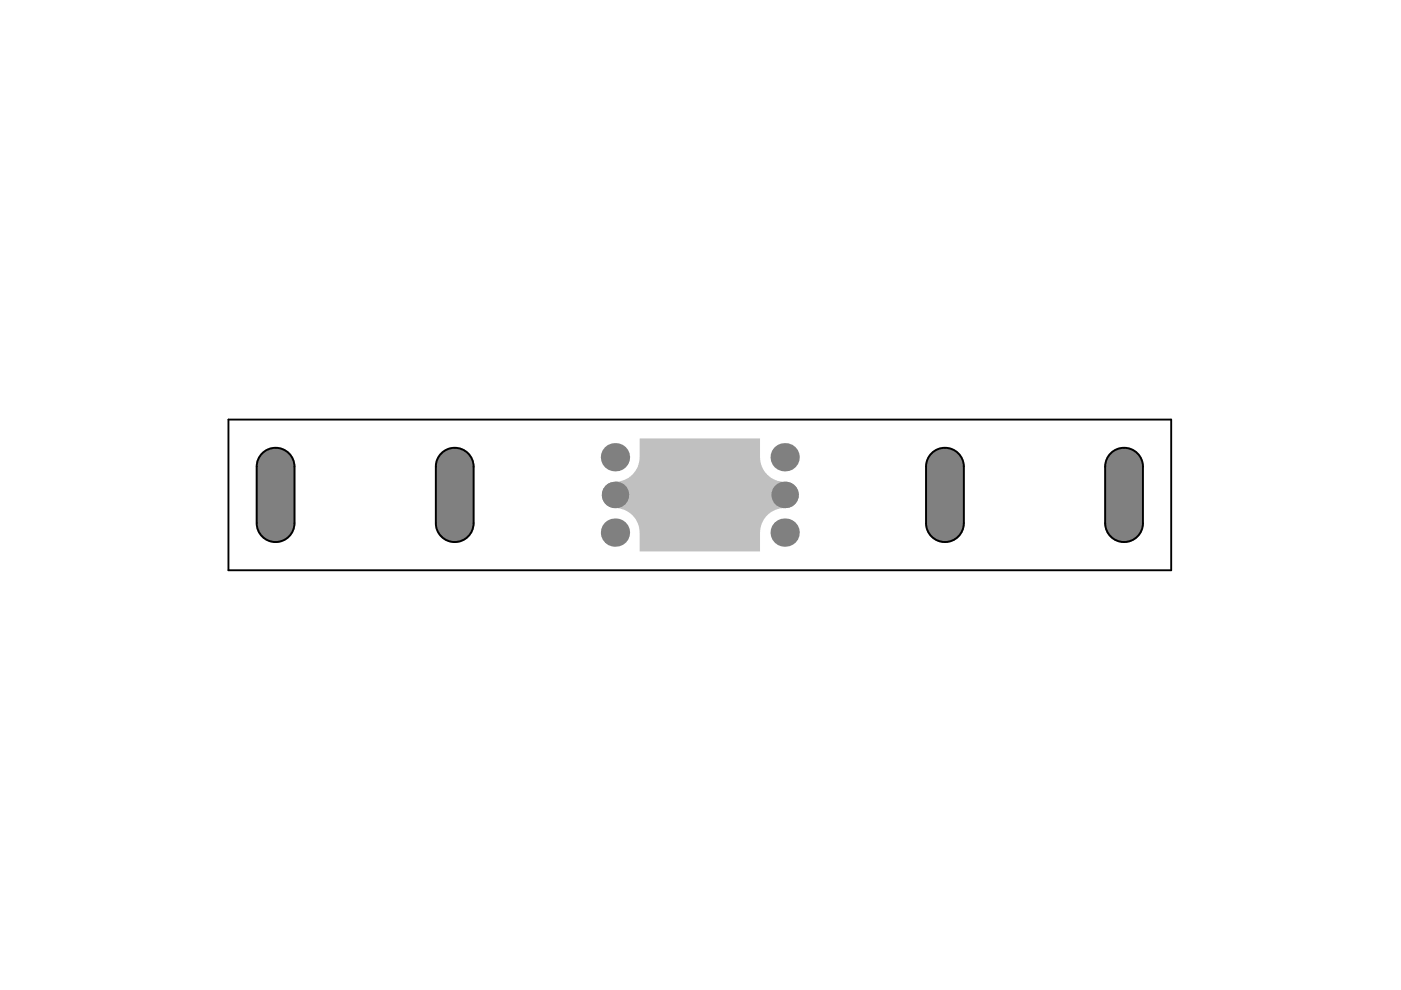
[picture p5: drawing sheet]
<svg xmlns="http://www.w3.org/2000/svg" width="297mm" height="210mm" viewBox="0 0 297 210" stroke-linecap="round" stroke-linejoin="round" font-family="sans-serif">
<path d="M135.6 93h25.5v3.9a5.2 5.2 0 0 0 5.3 5.3v5.5a5.3 5.3 0 0 0-5.3 5.2v4h-25.5v-4a5.2 5.2 0 0 0-5.2-5.2v-5.5a5.3 5.3 0 0 0 5.2-5.3z" fill="#c0c0c0"/>
<g fill="#a0a0a0">
<circle cx="166.4" cy="112.9" r="2.8"/>
<circle cx="166.4" cy="104.9" r="2.8"/>
<circle cx="166.4" cy="96.9" r="2.8"/>
<circle cx="130.4" cy="112.9" r="2.8"/>
<circle cx="130.4" cy="104.9" r="2.8"/>
<circle cx="130.4" cy="96.9" r="2.8"/>
</g>
<g fill="#808080">
<path d="M235.1 96.3a4.2 4.2 0 0 1 4.6-1.3 4.2 4.2 0 0 1 2.8 3.9v12a4.2 4.2 0 0 1-4.2 4.2 4.2 4.2 0 0 1-4.2-4.2v-12a4 4 0 0 1 1-2.6z"/>
<path d="M93.2 96.3a4.2 4.2 0 0 1 4.6-1.3 4.2 4.2 0 0 1 2.8 3.9v12a4.2 4.2 0 0 1-4.2 4.2 4.2 4.2 0 0 1-4.2-4.2v-12a4 4 0 0 1 1-2.6z"/>
<path d="M55.2 96.3a4.2 4.2 0 0 1 4.7-1.3 4.2 4.2 0 0 1 2.7 3.9v12a4.2 4.2 0 0 1-4.2 4.2 4.2 4.2 0 0 1-4.2-4.2v-12a4 4 0 0 1 1-2.6z"/>
<path d="M197.1 96.3a4.2 4.2 0 0 1 4.7-1.3 4.2 4.2 0 0 1 2.7 3.9v12a4.2 4.2 0 0 1-4.2 4.2 4.2 4.2 0 0 1-4.2-4.2v-12a4 4 0 0 1 1-2.6z"/>
<circle cx="166.4" cy="112.9" r="3"/>
<circle cx="166.4" cy="104.9" r="2.8"/>
<circle cx="166.4" cy="96.9" r="3"/>
<circle cx="130.4" cy="112.9" r="3"/>
<circle cx="130.4" cy="104.9" r="2.8"/>
<circle cx="130.4" cy="96.9" r="3"/>
</g>
<path d="M48.4 89h199.9v31.9h-199.9zM55.6 96.1a4 4 0 0 1 4.4-.8 4 4 0 0 1 2.4 3.6v12a4 4 0 0 1-4 4 4 4 0 0 1-4-4v-12a4 4 0 0 1 1.2-2.8zM93.6 96.1a4 4 0 0 1 4.3-.8 4 4 0 0 1 2.5 3.6v12a4 4 0 0 1-4 4 4 4 0 0 1-4-4v-12a4 4 0 0 1 1.2-2.8zM197.5 96.1a4 4 0 0 1 4.4-.8 4 4 0 0 1 2.4 3.6v12a4 4 0 0 1-4 4 4 4 0 0 1-4-4v-12a4 4 0 0 1 1.2-2.8zM235.5 96.1a4 4 0 0 1 4.4-.8 4 4 0 0 1 2.4 3.6v12a4 4 0 0 1-4 4 4 4 0 0 1-4-4v-12a4 4 0 0 1 1.2-2.8z" fill="none" stroke="#000" stroke-width=".4"/>
</svg>
